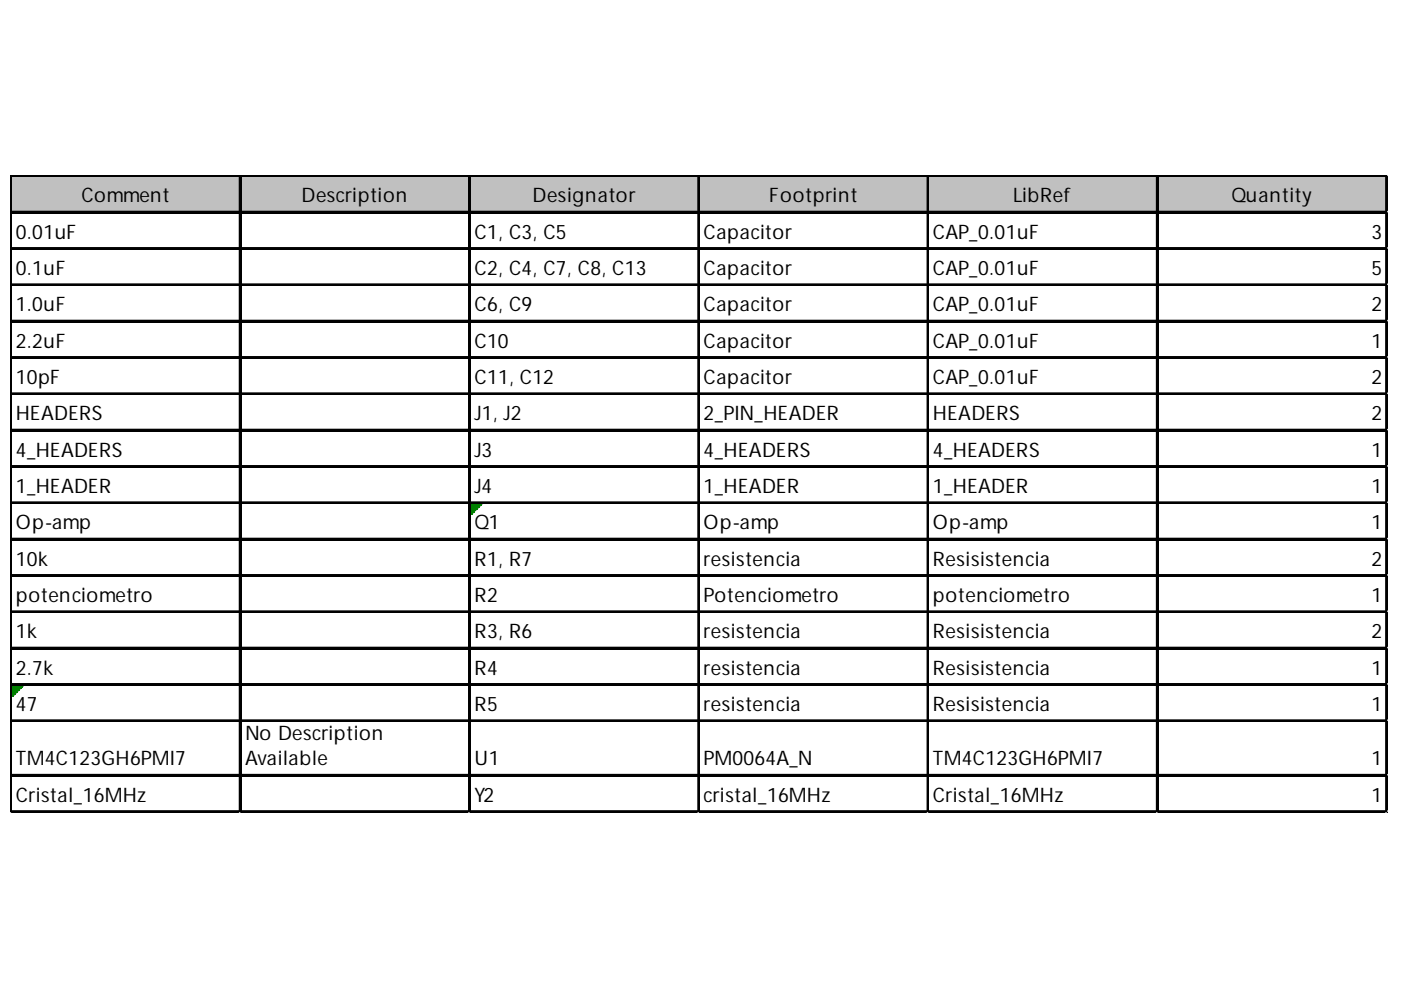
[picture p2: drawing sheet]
<svg xmlns="http://www.w3.org/2000/svg" width="297mm" height="210mm" viewBox="0 0 297 210" stroke-linecap="round" stroke-linejoin="round" font-family="sans-serif">
<defs><g id="words">
<g font-size="4.2">
<text x="17.2" y="42.9">Comment</text>
<text x="63.9" y="42.9">Description</text>
<text x="112.9" y="42.9">Designator</text>
<text x="163.1" y="42.9">Footprint</text>
<text x="214.8" y="42.9">LibRef</text>
<text x="261.1" y="42.9">Quantity</text>
<text x="3.4" y="50.6">0.01uF</text>
<text x="100.6" y="50.6">C1, C3, C5</text>
<text x="149.2" y="50.6">Capacitor</text>
<text x="197.8" y="50.6">CAP_0.01uF</text>
<text x="290.8" y="50.6">3</text>
<text x="3.4" y="58.3">0.1uF</text>
<text x="100.6" y="58.3">C2, C4, C7, C8, C13</text>
<text x="149.2" y="58.3">Capacitor</text>
<text x="197.8" y="58.3">CAP_0.01uF</text>
<text x="290.8" y="58.3">5</text>
<text x="3.4" y="66">1.0uF</text>
<text x="100.6" y="66">C6, C9</text>
<text x="149.2" y="66">Capacitor</text>
<text x="197.8" y="66">CAP_0.01uF</text>
<text x="290.8" y="66">2</text>
<text x="3.4" y="73.7">2.2uF</text>
<text x="100.6" y="73.7">C10</text>
<text x="149.2" y="73.7">Capacitor</text>
<text x="197.8" y="73.7">CAP_0.01uF</text>
<text x="290.8" y="73.7">1</text>
<text x="3.4" y="81.4">10pF</text>
<text x="100.6" y="81.4">C11, C12</text>
<text x="149.2" y="81.4">Capacitor</text>
<text x="197.8" y="81.4">CAP_0.01uF</text>
<text x="290.8" y="81.4">2</text>
<text x="3.4" y="89.1">HEADERS</text>
<text x="100.6" y="89.1">J1, J2</text>
<text x="149.2" y="89.1">2_PIN_HEADER</text>
<text x="197.8" y="89.1">HEADERS</text>
<text x="290.8" y="89.1">2</text>
<text x="3.4" y="96.8">4_HEADERS</text>
<text x="100.6" y="96.8">J3</text>
<text x="149.2" y="96.8">4_HEADERS</text>
<text x="197.8" y="96.8">4_HEADERS</text>
<text x="290.8" y="96.8">1</text>
<text x="3.4" y="104.5">1_HEADER</text>
<text x="100.6" y="104.5">J4</text>
<text x="149.2" y="104.5">1_HEADER</text>
<text x="197.8" y="104.5">1_HEADER</text>
<text x="290.8" y="104.5">1</text>
<text x="3.4" y="112.2">Op-amp</text>
<text x="100.6" y="112.2">Q1</text>
<text x="149.2" y="112.2">Op-amp</text>
<text x="197.8" y="112.2">Op-amp</text>
<text x="290.8" y="112.2">1</text>
<text x="3.4" y="119.9">10k</text>
<text x="100.6" y="119.9">R1, R7</text>
<text x="149.2" y="119.9">resistencia</text>
<text x="197.8" y="119.9">Resisistencia</text>
<text x="290.8" y="119.9">2</text>
<text x="3.4" y="127.6">potenciometro</text>
<text x="100.6" y="127.6">R2</text>
<text x="149.2" y="127.6">Potenciometro</text>
<text x="197.8" y="127.6">potenciometro</text>
<text x="290.8" y="127.6">1</text>
<text x="3.4" y="135.3">1k</text>
<text x="100.6" y="135.3">R3, R6</text>
<text x="149.2" y="135.3">resistencia</text>
<text x="197.8" y="135.3">Resisistencia</text>
<text x="290.8" y="135.3">2</text>
<text x="3.4" y="143">2.7k</text>
<text x="100.6" y="143">R4</text>
<text x="149.2" y="143">resistencia</text>
<text x="197.8" y="143">Resisistencia</text>
<text x="290.8" y="143">1</text>
<text x="3.4" y="150.7">47</text>
<text x="100.6" y="150.7">R5</text>
<text x="149.2" y="150.7">resistencia</text>
<text x="197.8" y="150.7">Resisistencia</text>
<text x="290.8" y="150.7">1</text>
<text x="52" y="156.9">No Description</text>
<text x="3.4" y="162.3">TM4C123GH6PMI7</text>
<text x="52" y="162.3">Available</text>
<text x="100.6" y="162.3">U1</text>
<text x="149.2" y="162.3">PM0064A_N</text>
<text x="197.8" y="162.3">TM4C123GH6PMI7</text>
<text x="290.8" y="162.3">1</text>
<text x="3.4" y="170">Cristal_16MHz</text>
<text x="100.6" y="170">Y2</text>
<text x="149.2" y="170">cristal_16MHz</text>
<text x="197.8" y="170">Cristal_16MHz</text>
<text x="290.8" y="170">1</text>
</g>
</g></defs>
<path d="M2.5 37.5h291.8v7.8h-291.8z" fill="#c0c0c0"/>
<path d="M99.8 106.9h2.3M99.8 107.1h2.3M99.8 107.3h1.9" fill="none" stroke="#008000" stroke-width=".39"/>
<path d="M99.8 107.3h1.9v.3h-1.9z" fill="#008000"/>
<path d="M99.8 107.6h1.6" fill="none" stroke="#008000" stroke-width=".39"/>
<path d="M99.8 107.6h1.6v.4h-1.6z" fill="#008000"/>
<path d="M99.8 108h1.2" fill="none" stroke="#008000" stroke-width=".39"/>
<path d="M99.8 108h1.2v.4h-1.2z" fill="#008000"/>
<path d="M99.8 108.4h.8" fill="none" stroke="#008000" stroke-width=".39"/>
<path d="M99.8 108.4h.8v.4h-.8z" fill="#008000"/>
<path d="M99.8 108.8h.4" fill="none" stroke="#008000" stroke-width=".39"/>
<path d="M99.8 108.8h.4v.4h-.4z" fill="#008000"/>
<path d="M2.6 145.4h2.3M2.6 145.6h2.3M2.6 145.8h1.9" fill="none" stroke="#008000" stroke-width=".39"/>
<path d="M2.6 145.8h1.9v.4h-1.9z" fill="#008000"/>
<path d="M2.6 146.2h1.5" fill="none" stroke="#008000" stroke-width=".39"/>
<path d="M2.6 146.2h1.5v.3h-1.5z" fill="#008000"/>
<path d="M2.6 146.5h1.1" fill="none" stroke="#008000" stroke-width=".39"/>
<path d="M2.6 146.5h1.1v.4h-1.1z" fill="#008000"/>
<path d="M2.6 146.9h.8" fill="none" stroke="#008000" stroke-width=".39"/>
<path d="M2.6 146.9h.8v.4h-.8z" fill="#008000"/>
<path d="M2.6 147.3h.4" fill="none" stroke="#008000" stroke-width=".39"/>
<path d="M2.6 147.3h.4v.4h-.4z" fill="#008000"/>
<g fill="none" stroke="#000" stroke-width=".39">
<path d="M2.2 37.2v135.2M2.4 37.2v135.2M2.6 37.2h291.7M2.6 37.4h291.7M50.8 37.6v134.8M51 37.6v134.8M99.4 37.6v134.8M99.6 37.6v134.8M148 37.6v134.8M148.2 37.6v134.8M196.6 37.6v134.8M196.8 37.6v134.8"/>
<path d="M245.3 37.6v134.8M245.4 37.6v134.8M293.9 37.6v134.8M294.1 37.6v134.8M2.6 44.9h291.7M2.6 45.1h291.7M2.6 52.6h291.7M2.6 52.8h291.7M2.6 60.3h291.7M2.6 60.5h291.7M2.6 68h291.7M2.6 68.2h291.7"/>
<path d="M2.6 75.7h291.7M2.6 75.9h291.7M2.6 83.4h291.7M2.6 83.6h291.7M2.6 91.1h291.7M2.6 91.3h291.7M2.6 98.8h291.7M2.6 99h291.7M2.6 106.5h291.7M2.6 106.7h291.7M2.6 114.2h291.7M2.6 114.4h291.7"/>
<path d="M2.6 121.9h291.7M2.6 122.1h291.7M2.6 129.6h291.7M2.6 129.8h291.7M2.6 137.3h291.7M2.6 137.5h291.7M2.6 145h291.7M2.6 145.2h291.7M2.6 152.7h291.7M2.6 152.9h291.7M2.6 164.3h291.7M2.6 164.5h291.7"/>
<path d="M2.6 172h291.7M2.6 172.2h291.7"/>
</g>
<path d="M2.2 172.4h.1" fill="none" stroke="#e0e0e0" stroke-width=".39"/>
<path d="M2.2 172.4h.4z" fill="#e0e0e0"/>
<path d="M50.8 172.4h.1" fill="none" stroke="#e0e0e0" stroke-width=".39"/>
<path d="M50.8 172.4h.4z" fill="#e0e0e0"/>
<path d="M99.4 172.4h.1" fill="none" stroke="#e0e0e0" stroke-width=".39"/>
<path d="M99.4 172.4h.4z" fill="#e0e0e0"/>
<path d="M148 172.4h.1" fill="none" stroke="#e0e0e0" stroke-width=".39"/>
<path d="M148 172.4h.4z" fill="#e0e0e0"/>
<path d="M196.6 172.4h.1" fill="none" stroke="#e0e0e0" stroke-width=".39"/>
<path d="M196.6 172.4h.4z" fill="#e0e0e0"/>
<path d="M245.3 172.4h.1" fill="none" stroke="#e0e0e0" stroke-width=".39"/>
<path d="M245.3 172.4h.3z" fill="#e0e0e0"/>
<path d="M293.9 172.4h.1" fill="none" stroke="#e0e0e0" stroke-width=".39"/>
<path d="M293.9 172.4h.4z" fill="#e0e0e0"/>
<path d="M294.3 37.2h.1" fill="none" stroke="#e0e0e0" stroke-width=".39"/>
<path d="M294.3 37.2v.4z" fill="#e0e0e0"/>
<path d="M294.3 44.9h.1" fill="none" stroke="#e0e0e0" stroke-width=".39"/>
<path d="M294.3 44.9v.4z" fill="#e0e0e0"/>
<path d="M294.3 52.6h.1" fill="none" stroke="#e0e0e0" stroke-width=".39"/>
<path d="M294.3 52.6v.4z" fill="#e0e0e0"/>
<path d="M294.3 60.3h.1" fill="none" stroke="#e0e0e0" stroke-width=".39"/>
<path d="M294.3 60.3v.4z" fill="#e0e0e0"/>
<path d="M294.3 68h.1" fill="none" stroke="#e0e0e0" stroke-width=".39"/>
<path d="M294.3 68v.4z" fill="#e0e0e0"/>
<path d="M294.3 75.7h.1" fill="none" stroke="#e0e0e0" stroke-width=".39"/>
<path d="M294.3 75.7v.4z" fill="#e0e0e0"/>
<path d="M294.3 83.4h.1" fill="none" stroke="#e0e0e0" stroke-width=".39"/>
<path d="M294.3 83.4v.4z" fill="#e0e0e0"/>
<path d="M294.3 91.1h.1" fill="none" stroke="#e0e0e0" stroke-width=".39"/>
<path d="M294.3 91.1v.4z" fill="#e0e0e0"/>
<path d="M294.3 98.8h.1" fill="none" stroke="#e0e0e0" stroke-width=".39"/>
<path d="M294.3 98.8v.4z" fill="#e0e0e0"/>
<path d="M294.3 106.5h.1" fill="none" stroke="#e0e0e0" stroke-width=".39"/>
<path d="M294.3 106.5v.4z" fill="#e0e0e0"/>
<path d="M294.3 114.2h.1" fill="none" stroke="#e0e0e0" stroke-width=".39"/>
<path d="M294.3 114.2v.4z" fill="#e0e0e0"/>
<path d="M294.3 121.9h.1" fill="none" stroke="#e0e0e0" stroke-width=".39"/>
<path d="M294.3 121.9v.4z" fill="#e0e0e0"/>
<path d="M294.3 129.6h.1" fill="none" stroke="#e0e0e0" stroke-width=".39"/>
<path d="M294.3 129.6v.4z" fill="#e0e0e0"/>
<path d="M294.3 137.3h.1" fill="none" stroke="#e0e0e0" stroke-width=".39"/>
<path d="M294.3 137.3v.4z" fill="#e0e0e0"/>
<path d="M294.3 145h.1" fill="none" stroke="#e0e0e0" stroke-width=".39"/>
<path d="M294.3 145v.4z" fill="#e0e0e0"/>
<path d="M294.3 152.7h.1" fill="none" stroke="#e0e0e0" stroke-width=".39"/>
<path d="M294.3 152.7v.4z" fill="#e0e0e0"/>
<path d="M294.3 164.3h.1" fill="none" stroke="#e0e0e0" stroke-width=".39"/>
<path d="M294.3 164.3v.4z" fill="#e0e0e0"/>
<path d="M294.3 172h.1" fill="none" stroke="#e0e0e0" stroke-width=".39"/>
<path d="M294.3 172v.4z" fill="#e0e0e0"/>
<use href="#words"/>
</svg>
